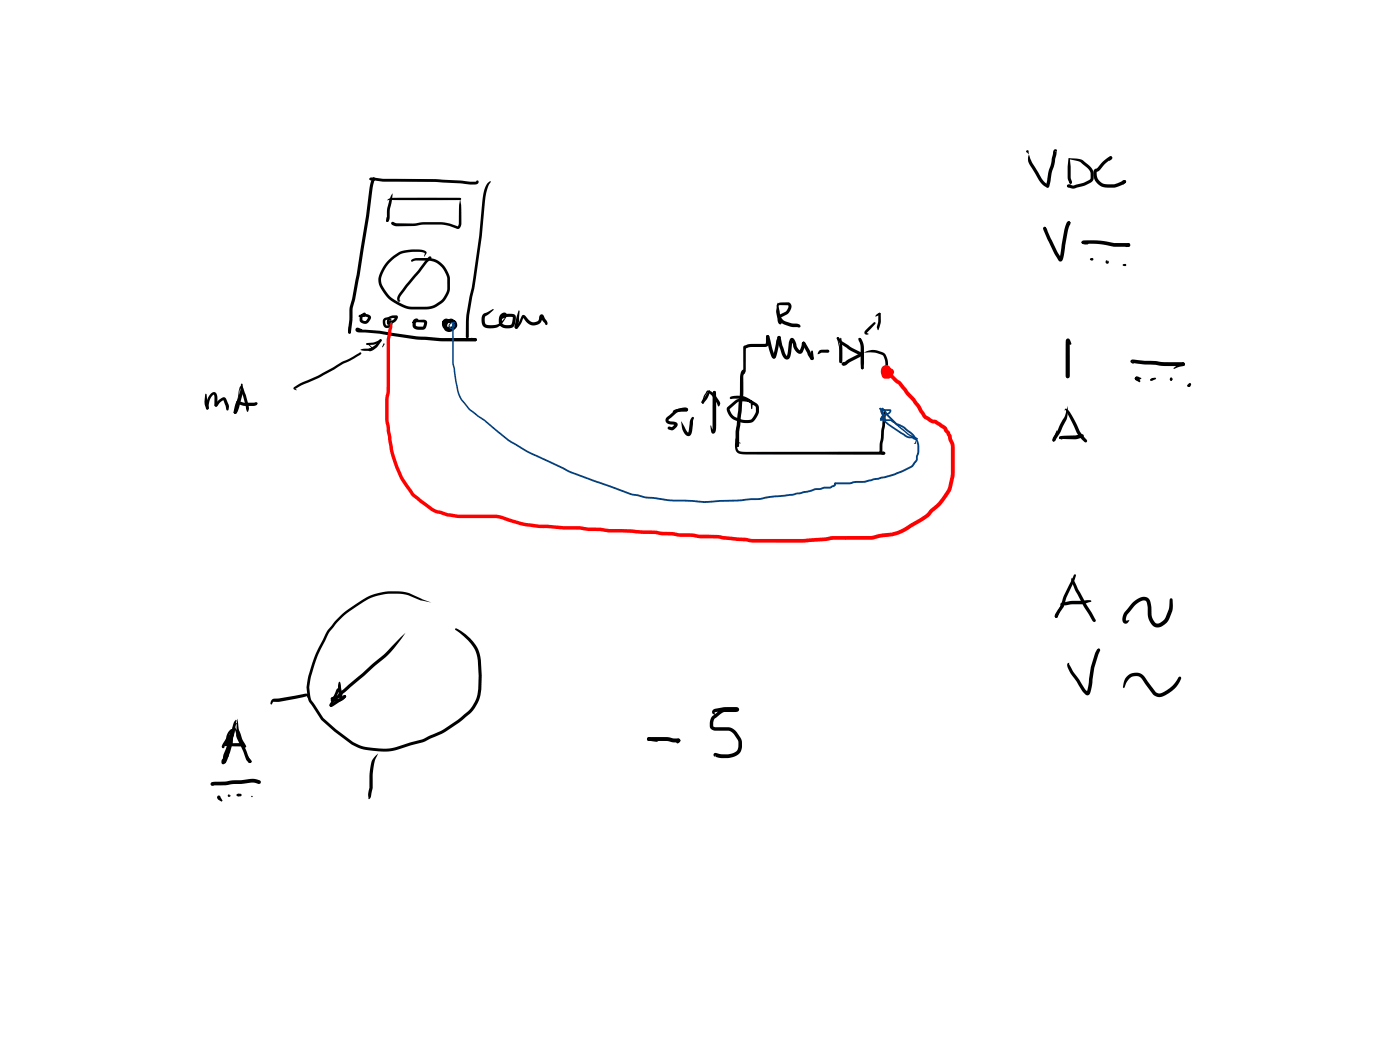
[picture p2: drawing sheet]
<svg xmlns="http://www.w3.org/2000/svg" width="285mm" height="214mm" viewBox="0 0 285 214" stroke-linecap="round" stroke-linejoin="round" font-family="sans-serif">
<g fill="#000">
<path d="M75.3 36.3h.4v.3h-.4zM75.4 36.2l.6-.1 2 .3 10.7 .1 7 .5h1.2l.1-.2a.38 .38 0 0 1 .5 .4 .38 .38 0 0 1-.5 .3l-1.3 .1-7-.6h-10.8l-2.4-.3-.3-.3zM76.1 36.1l.2 .2-.2 .5-.2-.5zM75.3 36.3l.2-.1 .8 .5-.2 .2-.7-.2-.2-.2zM76 36.2l.1-.1 .2 .2-.2 .3-.2-.2zM75.9 36.2l.3-.1 .1 .2-.4 2.1a298 298 0 0 1-3.6 22.5 9.1 9.1 0 0 0-.5 4.3l-.3 2.5-.3 .2h-.2l-.1-.7 .2-2.1a9.3 9.3 0 0 1 .6-4.3 295.9 295.9 0 0 0 3.5-22.5l.3-1.4zM79.9 39.3l-.1 1.6a11.6 11.6 0 0 0-.5 3.8l-.2 .3-.2 .2-.2-.2v-.2a10.7 10.7 0 0 1 1.2-5.5zM99.3 37.2l.5-.3 .1 .1-.4 .6-.4 1.1-.4 2.2a169.5 169.5 0 0 1-2.1 17.9l-.1 .3a33.8 33.8 0 0 0-1.1 9.7h-.5l-.1-.2a29.9 29.9 0 0 1 1.2-10 188.1 188.1 0 0 0 2.3-18.5 5.3 5.3 0 0 1 1-2.9zM78.7 44.2h.1l.2 .8-.2 .2-.2-.3zM78.8 40.8a1.7 1.7 0 0 1 1.5-.5h13.4l.2 .2-.2 .2zM79.2 52.9a6.2 6.2 0 0 1 5.5-2.1l1.3 .1 .7 .3 .2 .3-.5 .8 .1-.8a6.9 6.9 0 0 0-8.8 4.7l-.1 .7a6.4 6.4 0 0 0 4 4.8 5.6 5.6 0 0 0 3.7 .8h1.1a4.7 4.7 0 0 0 4.7-3.5v-2.4a4.4 4.4 0 0 0-3.7-3.5l-2.7-.1-1 .2a.87 .87 0 0 1 1.1-.7h2.6a4.9 4.9 0 0 1 4.2 4.1v2.3a5.1 5.1 0 0 1-5.2 4.1h-1.1a8.4 8.4 0 0 1-7.5-3.8 3.6 3.6 0 0 1 0-4.4zM79.7 45.2h.3l.8 .3h3.7a22.1 22.1 0 0 1 5.7-.2l1.4 .2 1.6 .6 .2-.5 .1-3.9 .2-1.2a18.7 18.7 0 0 1 .1 5.7l-.3 .3-.3 .1-1.9-.6-1.9-.3a20.7 20.7 0 0 0-5.5 .3h-3.5l-.6-.2-.2-.3z"/>
<path d="M49.1 78.2l.1-.1 .2 .1 .1 1.7-1.1 3.8a.46 .46 0 0 1-.3 .4 .46 .46 0 0 1-.5-.1l1.3-4.2zM59.8 78.9l1.4-.9 3.5-1.5 4.9-2.8 1.5-.6 1.9-1.2a.27 .27 0 0 1 .4-.2 .27 .27 0 0 1 0 .5l-8.5 4.8-3.5 1.4-1.3 .8-.1-.1 .4 .4-.6-.2zM71.2 66.4l.1 .1 .2 1.2-.3 .2-.3-.2 .1-1.2zM74.6 69.9l.5 .1 .7 .7v.3a2.08 2.08 0 0 1-2.4 .2l.5-.2 1.7-.1-.6-.7h-.4zM72.5 66.8a1.24 1.24 0 0 1 1.3 .3h-1l4.5 .2 7.5 1.2 5.2 .3h6.8l.3 .4-.3 .3h-7.2l-4.9-.4-7.4-1.2-4.3-.2a.54 .54 0 0 1-.5-.3 .54 .54 0 0 1 0-.6zM73.2 64.1a2.75 2.75 0 0 1 1.8-.1l.4 .3 .1 .3-.4 .9a1.09 1.09 0 0 1-1.7 .1 1.09 1.09 0 0 1 .3-1.7l.3-.2a.32 .32 0 0 1 .4 .1 .32 .32 0 0 1-.1 .4l-.2 .3v-.5l.2 .2-.5 .4v.6a.53 .53 0 0 0 .9-.1l.3-.5-.8-.1-1 .1-.2-.3zM74.6 69.9l1.4-.1 1.1-.5a.33 .33 0 0 1 .3-.2 .33 .33 0 0 1 .3 .2l-.5 .4-1.2 .5h-1.3zM75 71l.7-.3a3.9 3.9 0 0 0 1.6-1.5v.1v-.2h.3l.1 .4a4.3 4.3 0 0 1-1.8 1.8l-.2 .1a.42 .42 0 0 1-.5 .1 .42 .42 0 0 1-.2-.5zM78.1 64.9l.8-.3 .8 .2-.5 .1a.75 .75 0 0 0-.8 .5 .75 .75 0 0 0 .3 .9 .52 .52 0 0 0 .7-.4l.1-.4-.2-.1 .2-.2a.94 .94 0 0 1 .1 1.4 .94 .94 0 0 1-1.5-.2l-.2-.8zM78 65.2l1.5-.9 1.2-.1a.66 .66 0 0 1 .3 .6 .66 .66 0 0 1-.4 .6l-.5 .3a1.19 1.19 0 0 1-1.2 .4l-.1-.3a.61 .61 0 0 1 .6-.9l.3 .2-.4 .2v.5l-.2-.2 1-.5 .4-.6 .2 .3h-1l-1.7 .5zM87.3 52.3h.5v.4l-.8 .7-5.2 6.6-.5 1.1 .2 .2a.51 .51 0 0 1-.6-.2 .51 .51 0 0 1 0-.6l1.7-2.5zM84.2 65.1l.3-.2a.4 .4 0 0 1 .5-.1 .4 .4 0 0 1 .2 .5 .4 .4 0 0 1-.6 .2l-.3-.1 .4-.3v.2l.2 .2-.2 .1v.8h1.5l.2-.7-1.4-.1-1 .2-.1-.2a3.7 3.7 0 0 1 2.5-.5 .7 .7 0 0 1 .5 1.1l-.3 .7a1.16 1.16 0 0 1-1.3 .2 1.19 1.19 0 0 1-1.1-.4 1.19 1.19 0 0 1-.2-1.2z"/>
<path d="M90.3 65.2a1.11 1.11 0 0 1 1.1-.2 1.04 1.04 0 0 1 1.2 .4 1.04 1.04 0 0 1-.1 1.3l-.5 .4h-1.1a1.05 1.05 0 0 1-.9-.8 1.05 1.05 0 0 1 .5-1.1l1-.1a1.18 1.18 0 0 1 1.6 1.3 1.53 1.53 0 0 1-2.6 .7v-.6a1.12 1.12 0 0 1 .9-1.3l.4 .5-.2 .1-.2-.2-.3 .4v1l-.1-.1 .7 .1 .6-.5a.46 .46 0 0 0 .2-.5 .46 .46 0 0 0-.4-.3h-1.4a.52 .52 0 0 0 .2 .8h.9a.49 .49 0 0 0 .4-.5 .49 .49 0 0 0-.6-.4h-.3a.48 .48 0 0 0-.5-.1 .48 .48 0 0 0-.3 .5l-.1 .3a.68 .68 0 0 1-.1-1.1zM96 68.8l.9 .1 .2 .3-.1 .2h-.4zM98.3 64l2-1.1 .2 .1-1.7 1.4-.1 .8 .2 .8a2.81 2.81 0 0 0 4-1.9l-.4 .2-.2 .3-.1 1.3 .7 .3h.9l.3-.1 .1-.2 .2-1.4-1.3 .1-1.1 .4-.2-.2 .9-.8 1.5-.1a.81 .81 0 0 1 .8 .3 .81 .81 0 0 1 0 .9l-.3 1.2a2.13 2.13 0 0 1-2.9 0 1.81 1.81 0 0 1 .7-2.6 .62 .62 0 0 1 .7 .3 .62 .62 0 0 1-.3 .8 3.1 3.1 0 0 1-4.6 1.6l-.2-.8a2.04 2.04 0 0 1 .2-1.6zM106.3 64.2h.5l.7 .8a1.26 1.26 0 0 0 1.2 .6 1.26 1.26 0 0 0 1.1-.7 .56 .56 0 0 1 .2-.8 .56 .56 0 0 1 .7 .3l.7 1.1a.37 .37 0 0 1 0 .4 .37 .37 0 0 1-.3 .2l-1-1.5h.3a1.8 1.8 0 0 1-1.4 1.7 1.8 1.8 0 0 1-2-.9l-.5-.8 .1-.1-.9 2-.4 .4-.4-.1v-.4l.7-.6zM104.9 66.4h.4l.1 .2-.1 .2-.4 .1-.1-.3zM105.6 63.2l.2 .1-.1 2.1-.3 1.2-.3 .3-.3-.2v-.4zM144.3 79.6l.3-.2a3.9 3.9 0 0 1-1.2 2.5l-.1 .2a.32 .32 0 0 1-.4-.1 .32 .32 0 0 1 0-.4zM145.2 79.7h.5l.1 .5-.1 7.4a.51 .51 0 0 1-.4 .7 .51 .51 0 0 1-.5-.6l-.1-1.1 .6 1.2h-.3l.1-7.6zM151.4 70.5l1.4-.5h3.1l.1-1.5 .3-.3 .3 .3v1.1a.84 .84 0 0 1-.8 1l-3 .1-1.1 .2 .2-.1-.1 3.3a3.1 3.1 0 0 1-.2 1.9l-.2 .2-.2-.2zM151.2 76.1l.2-.2 .1 .2-.2 .1zM151.3 76l.4-.1-.3 .3zM151.1 75.4l.4-.2 .4 .4h-.4l-.2 1.2a19.4 19.4 0 0 1-.2 5.3l-.4 4.4a14.1 14.1 0 0 0-.2 4.2l-.4 .3-.2-.1-.1-.2a19.8 19.8 0 0 1 .3-5l.3-3.2a22.7 22.7 0 0 0 .3-5.4l.1-1.2z"/>
<path d="M156.1 68.3l.2-.1 .3 .3 1.1 3.9-.1-.1 .3 .4-.1 .2a.64 .64 0 0 1-.9-.6l-.9-3.8zM158.4 68.5l.2-.1a.69 .69 0 0 1 .1 1.1l-.6 2.8-.2 .5-.3 .2-.4-.3 .2-.3 .6-3zM158.3 61.6l.6 3.9 .2 .3a.44 .44 0 0 1-.6 .1 .44 .44 0 0 1-.2-.5l-.2-1.4a4.6 4.6 0 0 1 .2-2.4zM158.3 61.8l.6-.2h1.6a.98 .98 0 0 1 .4 1.6l-.5 .7-1.4 .7 .8 .8 1.5 .5 1.2 .1 .5 .4a.65 .65 0 0 1-.8 .2h-1.1l-1.4-.5a1.5 1.5 0 0 1-1.2-1.9l1.6-.8 .4-.8v-.5h-1.7l-.3 .2 .5 2.6a.83 .83 0 0 1-.1 1.1l-.3-.2 .1-.8-.6-2.7zM158.7 65.5l.3 .1 .1 .2-.1 .2h-.3l-.1-.2zM158.4 68.5l.2-.1 .3 .2 .4 1.6 .9 2.3 .4-2.9a.62 .62 0 0 1 .4-.7 .62 .62 0 0 1 .7 .2l.6 1.6 .5 .7 .4-1.1a.5 .5 0 0 1 .6-.6l.1 .6a2.03 2.03 0 0 1-.8 1.7 1.68 1.68 0 0 1-1.6-1.7l-.4-.9h.3l-.3 2.1a1.48 1.48 0 0 1-.8 1.7l-.7-.3-.5-.8-.5-1.7-.3-1.6zM163.5 69.6l.4 .1 .1 .2-.2 .3-.4-.1-.1-.2zM163.4 69.7l.3-.1 .3 .2 1.6 3v.4l-.3 .1-.3-.1-.5-.9-1.2-2.2zM165.2 71.5l.1-.2 .2 .2 .2 1.5-.1 .2-.3 .1-.2-.1-.1-.2zM166.8 71.4l.4-.2h1.4l.3 .3-.3 .3h-1.3l-.8 .3zM170.4 68.7h.4l.6 .8 2 1.3 2.3 1.1v.4h-.6l-2.3-1.1-1.9-1.4-.5-.9zM170.4 68.7h.4l.1 .2-.2 .2 .6 2.5 .2 2-.3 .3-.3-.3a8.6 8.6 0 0 0-.6-4.7z"/>
<path d="M171.1 68.9l.1-.1a13.2 13.2 0 0 1 .2 5.1h-.4l-.1-.5v-2.5zM171.5 73.9l.2-.1 .2 .2v.3l-.2 .1-.3-.2zM171.5 73.9l.4-.2 .2 .1-.4 .6-.3-.3zM174.8 68.9l.2-.1 .2 .1-.2 .7zM174.9 68.8l.3 .1-.1 .3-.3-.1zM174.9 68.9v-.1a.67 .67 0 0 1 .7 .7l.3 1.2v3.2v1l-.3 .3-.3-.3-.1-4.4zM175.2 71.9l.2-.1 .3 .1v.4l-.2 .1-.3-.1zM171.5 73.9h.3l1-.8 2.4-1.2v.1l.3-.2 .2 .1 .1 .2-.2 .3-2.5 1.3-1 .7a.44 .44 0 0 1-.5 0 .44 .44 0 0 1-.1-.5zM175.9 71.8a4 4 0 0 1 4.1 .1 3.7 3.7 0 0 1 .8 3.3v1.3h-.5l-.1-2.8-.5-1.4-1.7-.5zM176.8 66.6l1.1-1 .3 .1v.3l-1.7 1.7 .3 .3-.1 .1a.49 .49 0 0 1-.6-.1 .49 .49 0 0 1 .1-.7zM178.4 64.1l.6-.4h.2a.62 .62 0 0 1-.7 .7l-.3 .1zM178.9 63.7h.3l.1 .3a5.1 5.1 0 0 1-.2 2.7l-.2 .5-.2-.1a1.8 1.8 0 0 1 .1-1.6z"/>
<path d="M42.9 80.2a.75 .75 0 0 1 1-.3 .75 .75 0 0 1 .4 .9v1.7l-.3 .3-.3-.3-.1-2.2a2.48 2.48 0 0 0-1.1 2.6l-.1 .4h-.4l-.1-.7 .2-1zM41.8 80.3l.1-.2 .2 .2 .1 1.8 .3 .8-.1 .4-.2 .1-.2-.1-.3-1.1zM42 82.9l.3-.1-.1 .3 .1-.3 .2 .3-.1 .2-.3 .1 .1-.3-.1 .3-.2-.3zM44.4 81.6l1-.7h.4l.2 .3a3 3 0 0 1 .5 2.1v.2h-.4l-.6-2.1h.1l-.7 .4-.7 .9h-.4v-.4zM48.9 78.7a.46 .46 0 0 1 .7 .4l1 3.4a1.44 1.44 0 0 1-.1 1.3h-.2l-.2-.5-1.1-4.3h.1l-.3 .7-.6 3.2v1.1l-.3 .2-.3-.2 .2-1.2 .5-1.5 .3-1.7zM48.1 81.8l.4-.1a6.2 6.2 0 0 0 3.2 .3 .54 .54 0 0 1 .8 .2l-.2 .3-.7 .2a4.5 4.5 0 0 1-3.4-.7zM48.1 81.8l.2-.1 .3 .3zM137.1 83.6l.8-.3 1.7-.1-.1 .1 .3-.2 .2 .1 .1 .4a1.38 1.38 0 0 1-1.4 .2l-1.5 .2-.2-.2zM137 83.8l.2-.1 .4 .4-.5-.1zM138.7 85.8l1.1 1.9 .4 .4 .3-2.4 .3-.6 .3-.2a.57 .57 0 0 1 0 .8l-.2 2a.87 .87 0 0 1-1 1 3.2 3.2 0 0 1-1.2-2.9zM135.7 85l1.4-1.2a3.3 3.3 0 0 1 2.9-.7l.1 .3-.1 .3h-.4l-.1-.3 .1 .2-1.6 .3-1.9 1.6 .2 .2 .9 .1a.65 .65 0 0 1 .7 .4 .65 .65 0 0 1-.2 .8l-.8 .6-.8-.1-.2-.3 .1-.3 .2-.1 .6 .2 .6-.6v.1l-.8-.1a.89 .89 0 0 1-.9-.4 .89 .89 0 0 1 0-1zM143.9 79.6l.3-.1 .4 .1 1 .8 1 1.6-.3 .8-1.2-2.1-1-.8-.5 .8-.3 1.3-.2 .2-.2-.1v-.2l.4-1.3z"/>
<path d="M142.9 81.7h.4v.4h-.3zM145.2 79.7l.2-.1a.86 .86 0 0 1 .2 1.1l-.2 .7-.3-1.5zM149.8 89.3h.1l.5 1.4-.3 .3-.2-.1-.2-.4zM149.8 90l.4-.1 .6 .3h-.7a1.75 1.75 0 0 0 .4 1.6l1.5 .2h28l.3 .3-.3 .3-28-.1a2.88 2.88 0 0 1-1.8-.3 1.89 1.89 0 0 1-.4-2.2zM148.7 80.8a4.9 4.9 0 0 1 3.7 .3l1.9 1.3 .2 .4v1a2.61 2.61 0 0 1-2.1 2.3 4.3 4.3 0 0 1-4.2-2.1 .91 .91 0 0 1 0-1.2l1.4-1.2a3.4 3.4 0 0 1 3.6 .2v1.4l-.1 .1-.3-1.3a4.3 4.3 0 0 0-2.6-.2l-1.7 1.5 .5 .9a4.4 4.4 0 0 0 3.8 1.3 2.53 2.53 0 0 0 1.1-1.7l-.1-1.1-1.8-1.1a4.4 4.4 0 0 0-3.1-.4l-.3-.2zM179.4 92a.53 .53 0 0 1 .9 .3 .53 .53 0 0 1-.9 .2zM179.9 83.8h.6l-.8 6.5-.1 1.7a.36 .36 0 0 1-.3 .3 .36 .36 0 0 1-.4-.2z"/>
<circle cx="78.9" cy="45" r=".22"/>
<circle cx="96.8" cy="69.2" r=".33"/>
<circle cx="156.3" cy="68.5" r=".32"/>
<circle cx="158.6" cy="68.7" r=".32"/>
<circle cx="175.6" cy="74.9" r=".29"/>
<circle cx="47.9" cy="84" r=".31"/>
<circle cx="150.1" cy="90.7" r=".34"/>
</g>
<g fill="#000">
<path d="M78.2 69.9l.1 .1-.1 .2-.1-.2z" fill-rule="evenodd"/>
<path d="M78.1 69.9l.2 .2-.4 .6-.1-.1z" fill-rule="evenodd"/>
</g>
<g fill="#f00">
<path d="M79.6 65.6h.1l.2 .7-.2 .9a18 18 0 0 0-.3 5.8v6.8l-.3 1.4v4.2l.6 3.5a19.4 19.4 0 0 0 1.6 6.5 13.7 13.7 0 0 0 2.5 4.3l.5 .7 1.6 1.4 2.2 1.6 1.4 .5a16.9 16.9 0 0 0 6.6 .9h5.3l5.8 1.7 2.6 .3 5.4 .3a17.4 17.4 0 0 1 4.8 .3h2.3l1.7 .3 9.4 .3 5.4 .6a11.2 11.2 0 0 1 3.6 .3h3.8l1.2 .2 4.8 .4a8.7 8.7 0 0 0 3.3 .2 83.9 83.9 0 0 0 12.9-.4l1.3-.2h7.7l2.2-.5 1.9-.2 2.1-.7 3.2-1.9a5.3 5.3 0 0 0 2.5-2l.3-.3a11.3 11.3 0 0 0 3.2-3.7l.2-.6a13.2 13.2 0 0 0 .6-5.3v-3.2l-.6-1.8-.9-1.5-1.8-1.2a4.5 4.5 0 0 1-2.5-1.4l-1.1-1.8-1.1-1.5-1-1.1-1.7-2.1-.7-.5-2-2.1a.46 .46 0 0 1 .1-.5 .46 .46 0 0 1 .5-.2l.1 .5 2.7 2.4 1.5 2 1.3 1.3 2.2 3.4 .7 .4a1.9 1.9 0 0 0 1.3 .5l2.1 1.5 1 1.6 .2 .8 .3 .7a40.9 40.9 0 0 1 0 7.4l-.3 1.6a12.2 12.2 0 0 1-2.6 4l-1.7 1.5a6.1 6.1 0 0 1-2.4 1.9l-3.3 1.9-2.3 .8-1.9 .2-2.3 .5h-7.7l-1.1 .2a87.7 87.7 0 0 1-13.1 .4 10.1 10.1 0 0 1-3.6-.3l-4.6-.3-1.1-.2-4.1-.1a10.8 10.8 0 0 0-3.8-.3l-5-.6-9.4-.3-1.6-.3h-2.5l-1.7-.3h-3.3l-5.1-.3-3.6-.5-4.6-1.4-3.7-.1a25.6 25.6 0 0 1-5.8-.2l-1.1-.2-2.9-.9-4.1-3.1-2.4-3.5-1-2.2a41.5 41.5 0 0 1-2-9.2l-.1-4.8 .3-1.6v-7.6a17.2 17.2 0 0 1 .6-5.7z"/>
<path d="M179.6 74.7a1 1 0 0 1 1.7 .5l.1 .3a.91 .91 0 0 1-.7 1.2 .91 .91 0 0 1-1-.9 .92 .92 0 0 1 .6-1.4 .92 .92 0 0 1 1 1.1l-.4 .4a.61 .61 0 0 1-.6-.9l.2-.1 .4 .3-.2 .1-.2-.2-.2 .1a.71 .71 0 0 0 .3 .8l.2-.1-.1-.6a.39 .39 0 0 0-.6-.2 .39 .39 0 0 0-.1 .6l.2 .7h.7l.5-.6-.5-.1-.1-.2 .2-.3a.71 .71 0 0 1 .9 .1 .71 .71 0 0 1-.1 1l-.7 .7-.9 .1a1.59 1.59 0 0 1-.6-2.4z"/>
</g>
<g fill="#004080">
<path d="M92.2 65.7l.3-.2 .1 .2-.1 .1z"/>
<path d="M91.5 65.9l.6-.4 .5 .2-.6 .1a.45 .45 0 0 0-.4 .6 .45 .45 0 0 0 .7 .2l.1-.5v7.6l.6 3.9a7.5 7.5 0 0 0 1.6 4.3l1.1 1.4 3.5 2.5a35.4 35.4 0 0 0 8.1 5.9l9.2 4.4 12 4.3 1.3 .2a10.8 10.8 0 0 0 3.8 .7l2.9 .4 4.8 .1 1.9 .2 7.7-.3 3.8-.3 2.6-.5 4.1-.4 3.2-.6 1.3-.5h1l.8-.3h1.3l.9-.6 .3 .2-.3 .4-.9 .4h-1.2l-.8 .3h-1l-1.3 .4-3.3 .7-4.1 .4-2.8 .5-11.3 .6-1.9-.2-4.8-.1-3.5-.5a8.8 8.8 0 0 1-3.3-.6l-1.3-.2-12-4.4-9.3-4.4a35.4 35.4 0 0 1-8.1-5.9l-3.6-2.7-1.6-1.9-.6-1.3-1.1-6.3v-7.8a.31 .31 0 0 1 .4-.2 .31 .31 0 0 1 .1 .5 .64 .64 0 0 1-.9 .5 .64 .64 0 0 1-.2-1z"/>
<path d="M169.8 98.4l.2-.2 .2 .2v.3l-.2 .2-.2-.2z"/>
<path d="M170 98.2h3.1a6.8 6.8 0 0 1 3-.3l4-.9 3.4-1.2 2.1-1 .8-1.1 .4-1.7v-1.4l-.3-.8-1-1.4-1.6-1.2-1.3-.6-.2-.2 .2-.2 .5 .1 1.1 .6 1.8 1.5 .8 1.1a4.2 4.2 0 0 1 .2 3.2l-.1 .1a1.74 1.74 0 0 1-.6 1.6l-.6 .8-3.5 1.6-5.2 1.2a6.7 6.7 0 0 1-3 .3l-.9 .3h-3.1l-.2-.2z"/>
<path d="M179.7 83l3 3.3 .1 .1-.2 .2-2.1-2-1-1.3z"/>
<path d="M179.7 83l.2 .2 .2 2.2 .2 .1-.1 .2-.4-.2-.2-.9a1.94 1.94 0 0 1 .1-1.6z"/>
<path d="M179.1 83l.4 .2 .1 .7 .6 1.2a.37 .37 0 0 1-.1 .6l-.8-1.7v-.6l-.3-.2z"/>
<path d="M179 83.2l.2-.2 .2 .2-.2 .2z"/>
<path d="M179 83.2l.2-.2 .9 .3h1.1a.53 .53 0 0 1 .3 .6 .53 .53 0 0 1-.5 .4l-1.2 .6-.4 .8a.93 .93 0 0 1 .6-1.3l.8-.4 .4-.3-1.4-.1-.6-.2z"/>
<path d="M179.2 85.3l.2-.2 .1 .2v.2l-.1 .2-.2-.2z"/>
<path d="M179.2 85.3l.3-.2 5.2 3.6 1.1 .2 1.1 .4-.2 .2h-.6l-.4-.3-1.2-.2-3.8-2.5z"/>
<path d="M179.7 84.8l.6 .6h1.1l1 .6 2.7 2.4 1.7 .8 .1 .1-.3 .2a15.7 15.7 0 0 1-4.4-3.2l-.9-.6-1.2-.1-.6-.6z"/>
<path d="M179.7 84.8l.3 .6-.5-.4z"/>
<path d="M186.4 89.6l.1 .6-.1 .2-.2-.2z"/>
<path d="M186.1 90.3l.3-.2 .1 .1v.2z"/>
</g>
<g fill="#000">
<path d="M209 30.6h.2l.3 .1v.7l-.6-.4zM209.5 31.4l.7 1.7 1.9 3.2 .6 .8 .7 .5 .2 .3a.6 .6 0 0 1-1 0l-1-1.1-1.4-2.5a2.58 2.58 0 0 1-.7-2.9zM214.6 30.5a.3 .3 0 0 1 .5-.1 .3 .3 0 0 1-.1 .5l-.1-.1 .3 .2-.1 .5-.4 2-.6 1.8-.2 1.3a1.89 1.89 0 0 1-.6 1.6l-.2-.1-.1-.3 .5-2.9 .5-1.6 .4-2.5zM217.3 37.7l.7-.1 .1 .1-.6 .5-.3-.3zM217.6 32.2l1.5 .1a2.27 2.27 0 0 1 1.8 .7l1.1 .9 .6 1 .1 1.5-.5 .7a6.9 6.9 0 0 1-2.9 1.1l-1 .2-.8-.2-.3-.3 .1-.2 .3-.1 .9 .2 .4-.1a7.6 7.6 0 0 0 2.8-1l.4-.4-.1-1.3-.4-.6-1.1-.9a2 2 0 0 0-1.5-.8l-1.3-.3zM217.6 36.3l.6 .7-.1 .3h-.3zM217.7 32.2l.1 .1 .2 1.5v2.4l.2 .7a.28 .28 0 0 1-.1 .4 .28 .28 0 0 1-.4-.2 3.4 3.4 0 0 1-.3-2.3l.1-2.5zM217.8 37h.4v.3l-.3 .1-.2-.2zM225.9 31.9h.4l.2 .2-.2 .4-.4 .2-.2-.1zM225.9 31.9h.4l.2 .2-.1 .3h-.4l-.2-.3zM222.9 34.5l.4-.2a7.9 7.9 0 0 1 2.8-2.5l.3 .1v.5l-1.4 .9-1.2 1.5-.5 .1a2.11 2.11 0 0 0 1.8 2.6h1.9l1.6-.8a.43 .43 0 0 1 .7 .3l-.1 .2-.5 .3a5.2 5.2 0 0 1-4 .6 2.64 2.64 0 0 1-1.8-3.6zM228.7 36.8l.3-.1 .2 .1v.4h-.5z"/>
<path d="M228.8 36.8l.2-.1 .3 .3-.7 .6-.1-.2zM212.6 46.2l.3 .1 .1 .2-.1 .2h-.4l-.1-.2zM212.5 46.3l.2-.1 .2 .1 2.4 5 .8 1.4-.4-.1 1-5.8 .5-1.5 .4-.3 .3 .1v.3l-.5 1.5-.6 3.6a4.6 4.6 0 0 1-.6 2.6l-.3 .2-.3-.2-.9-1.5-2.2-4.6zM212.5 46.3a.37 .37 0 0 1 .6 .3l.2 .3-.8-.3zM217.4 45.1h.4l.1 .3v.2h-.4l-.2-.2zM217.4 45.2l.2-.1 .3 .1-.1 .6a.29 .29 0 0 1-.4-.3zM220.3 49.1l.3-.1a26.2 26.2 0 0 1 6.7 .5h2.5l.3 .4-.1 .2-.4 .1h.1a11.4 11.4 0 0 1-4-.2 19.6 19.6 0 0 0-5.1-.4l-.3-.1-.1-.2zM220.3 49.1h.2l1.2 .5a1.17 1.17 0 0 1-1.4-.1zM225.2 53.1l.1-.1 .2 .2v-.2l.2 .1v.5l-.3 .1-.2-.1zM229.1 49.8l.7-.3 .2 .1 .1 .3-.1 .3-.6 .1-.2-.1zM217.2 69a.53 .53 0 0 1 .8 .5l.2 .5-.2 .2-.7-.7 .3 .1 .2-.2v7.2l-.1 .3-.3 .1-.3-.1-.1-.3v-6.9zM230.3 73.3l.4-.1 2.4 .3h2.3a22.6 22.6 0 0 0 5.6 .3l.3 .4-.2 .2-.4 .1h.1a74.4 74.4 0 0 1-9.9-.6h-.4l.1-.3 .2 .5-.6-.3z"/>
<path d="M231.1 76.8a1.05 1.05 0 0 1 1.3 .3 1.05 1.05 0 0 1-1.3 .2l-.1-.2zM231.1 76.8l.3-.1 .3 .1 .5 .8-.3 .2-.8-.5-.1-.2zM239 74.9l1.7-1h.4l.1 .3-.3 .3-1.9 .6zM215.1 87.7h.2l-.5 2-.2 .2-.2-.1-.1-.3zM215.7 89h.3v.3h-.3zM215.7 88.9l.5-.2a10.2 10.2 0 0 0 3.9-.3l.5 .1 .1 .3-.1 .2-1.5 .4h-3.2l-.3-.3zM215.7 89h.3l.4 .3-.2 .2-.4-.2zM216.9 83.2l.2 .2-.3 .1zM216.9 83.3l.1-.1 .3 .1a22.3 22.3 0 0 1 2.8 4.8l1.2 1.5v.4l-.3 .1a6.6 6.6 0 0 1-2.4-3.5zM217.4 82.6v1.7l-.3 1.2-1.2 2.6-1 1.6-.3 .2-.3-.3v-.3l2.5-4.4zM218.2 117.7l.6 .7 2.4 4.7 1.8 3v.5l-.2 .1-.4-.3-1.8-3-1.7-3.2-.7-1.9zM218.6 117.1l.3-.2 .2 .2-.3 .9-1.8 4.1a6.9 6.9 0 0 1-1.6 3.2l-.1 .4-.2 .1a.47 .47 0 0 1-.3-.8l.5-.8a6.4 6.4 0 0 0 1.3-2.9z"/>
<path d="M69.1 138.8l.2 .4 .4 2v.9l-.3 .3-.3-.3v-.8a2.95 2.95 0 0 1 0-2.5zM67.4 142.1l1.3-.5 .6-.8 6.3-5.5a36.7 36.7 0 0 0 6-5.6l1-.9a23.5 23.5 0 0 1-6.5 7l-6.4 5.5-.8 .9-1.2 .4-.3-.1zM68.6 126.1a23.5 23.5 0 0 1 6.7-4.8 12.6 12.6 0 0 1 8.3-.4l4.2 1.8a12.3 12.3 0 0 1-4.6-1.5 11.9 11.9 0 0 0-9.2 1.4 20.4 20.4 0 0 0-5.4 4.2l-.3 .4a9 9 0 0 0-2.1 3.3 27.3 27.3 0 0 0-3.2 9.5l.1 1.2a3.1 3.1 0 0 0 1 2.3l1.7 2.7 2.6 2.3 3.5 2.6a9.8 9.8 0 0 0 5.3 1.3 8.8 8.8 0 0 0 4.2-.5l4.6-1.4 2.3-1a17.6 17.6 0 0 0 4.9-2.9l.7-.6a7.7 7.7 0 0 0 3.3-4.6 25.9 25.9 0 0 0-.2-8.2 9.6 9.6 0 0 0-4.3-4.9l-.1-.2 .2-.2a8.3 8.3 0 0 1 5.1 6.5 19.5 19.5 0 0 1-.2 7.8 8.4 8.4 0 0 1-3.4 4.3l-.7 .6a18.2 18.2 0 0 1-5.1 2.9l-2.3 1.1-4.6 1.3a14 14 0 0 1-9.8-.7l-3.7-2.8-2.6-2.3-1.9-2.8a3.5 3.5 0 0 1-1-2.5 12.1 12.1 0 0 1 1-6.2l.7-2.1 1.4-2.7a15.3 15.3 0 0 1 2.9-4.2zM216.3 122.6l.2 .1-1.1 2.9-.3 .2-.2-.1-.1-.2zM214.8 125.3h.4l.1 .4h-.4zM216 122.8l2-.4 2.4-.1a2.42 2.42 0 0 1 1.8 .1l-.1 .2a7.8 7.8 0 0 1-4 .5l-1.8 .2v-.2l.3 .5h-.1l-.6-.4zM217.4 135.1l.3-.1-.1 .2 .9 1.5 1.2 1.7 1.2 1.9 .6 .6h-.2l.4-1.9a16.8 16.8 0 0 1 1.7-6.8l.3-.2 .2 .1 .1 .4a17.3 17.3 0 0 0-1.6 6.6v.3a3.1 3.1 0 0 1-.7 2.1 1.15 1.15 0 0 1-1.3-.8l-1.2-2a7.2 7.2 0 0 1-1.9-3.4zM229.6 137.6a2.4 2.4 0 0 1 3.7 .6l2.1 2.8 .6 .2a3.4 3.4 0 0 0 2.2-1.1l1.1-1.1 .6-1.1 .3-.2 .3 .3a6.1 6.1 0 0 1-4.6 3.9l-1.1-.5-2.1-2.8a1.87 1.87 0 0 0-1.8-.9 1.87 1.87 0 0 0-1.6 1.3l-.5 1.1-.2-.2 .2-1.1 .3-.7zM230.6 122.7a2.87 2.87 0 0 1 2.9-1.1l.2 .1a3 3 0 0 1 .7 2.8 2.94 2.94 0 0 0 .8 2.3l.3 .2 .5-.1 1.1-.8 .9-2.1 .1-1.9 .3-.3 .3 .1a2.67 2.67 0 0 1 .1 1.9l-.7 2.2a3.3 3.3 0 0 1-2.2 1.7 1.75 1.75 0 0 1-1.9-1.3 6 6 0 0 1-.3-2.9l-.2-.7a.81 .81 0 0 0-1.4-.3l-1 .7-1.6 2-.3 1.2 .8-.2a.73 .73 0 0 1-.6 .8 .73 .73 0 0 1-.8-.5l-.1-.7 .3-.9zM43 159.4l.5-.2 2.3-.1 5.6-.5 1.5 .3 .2 .3-.1 .3-.3 .1-1.3-.3-5.5 .6h-2.5l.1-.1-.3 .2-.3-.4zM43 159.4l.2-.1 .3 .3a.26 .26 0 0 1 0 .4 .26 .26 0 0 1-.4-.1l-.2-.2zM46.2 150.1l.2 .1-.1 1.5-.3 .2-.2-.1-.1-.2z"/>
<path d="M45.9 151.3l.1-.1 3.2 .1 .4 .3-.4 .4a4.5 4.5 0 0 1-3.3-.6zM46.9 148.6l.3-.1 .2 .2-.2 .2-.4-.2zM47 148.7l.2-.2h.1l.1 .5-.5 2.5-.3 2.2-.6 1.6-.3 .2-.2-.1-.1-.3 .6-1.5 .3-2.2zM47.8 148.1a5.9 5.9 0 0 1-.8 3.2l-1.2 4-.4 .3a.72 .72 0 0 1-.2-.9l.2-.3 .1-.8 .7-1.7 .4-1.4zM46.7 148.8l.5-.3 .6-.1-.5 .3a3.5 3.5 0 0 0-.9 2.1l-.6 1.1a.45 .45 0 0 1-.6 .4l.1-.7 .6-1.1 .3-1zM47.7 148.1l.8 1 2.2 5.3 .5 .6a.55 .55 0 0 1-.6 .3 .55 .55 0 0 1-.4-.5l-2-4.5zM48 146.6l.2 .1-.5 2.5-1.2 1.8a.87 .87 0 0 1-.5 .9l-.3-.3 .2-.9 1.2-1.6 .4-1.8zM48.3 146.4l.4 2.3 .6 1.8 .8 1.6-.3 .2-.3-.3a7.1 7.1 0 0 1-1.3-3.1zM47.7 147.5l.7-.2-.6 .7-.4 3.4-.8 2.3a.4 .4 0 0 1-.2 .5 .4 .4 0 0 1-.5-.2 .4 .4 0 0 1 .2-.5l.1 .3-.1-.1-.1 .1v-.1l.9-2.4 .5-3.1zM50.1 153.8l.3 .1 .7 .9v.5h-.4l-.6-1.1zM55.3 142.5l.5-.3h1l5.3-1a.52 .52 0 0 1 .7 .2 .52 .52 0 0 1-.1 .7l-.2-.4-.8 .3-4.8 .9h-1.2l-.5 .6a.79 .79 0 0 1 .1-1zM67.2 143.4l2.4-1.5a.64 .64 0 0 1 .8-.3l.1 .2a2.45 2.45 0 0 1-1.4 1.1l-1.5 1h-.3l-.2-.3z"/>
<path d="M67.5 142l.9-.4 .3 .2-.3 .4-.7 .4-.3-.1-.1-.2zM68.7 140.2a.61 .61 0 0 1 .6 .2 .61 .61 0 0 1 0 .7l.3 1-.2 .2a1.74 1.74 0 0 1-.5-1.5l-.1-.3 .2 .1-.2 .6-1.1 2.4-.1-.2v.4h-.4l-.1-.4zM69.2 141.9l.3-.1 .2 .3-.1 .2h-.3l-.2-.2zM67.4 142.3l1.7-.1 1.1-.7 .3 .3a2.05 2.05 0 0 1-1.6 1.1h-1.2l-.3-.1zM76.5 153.9l.5-.5-.7 1.5-.4 3a11.1 11.1 0 0 1-.4 4.3l-.1 .2a.24 .24 0 0 1-.3 .3 .24 .24 0 0 1-.1-.4v-.8l.2-1.1a12.7 12.7 0 0 1 .7-5.9zM131.8 150.3l.3-.2 .3 .1v.4l-.3-.1 .3 .1-.3 .2-.3-.1v-.4l.3 .2zM131.8 150.2l.5-.1h3.5l1.3 .2 1 .1 .3 .1 .1 .3-.1 .2a4.5 4.5 0 0 1-2.6-.1l-3.7-.1-.3-.1-.1-.2zM131.8 150.2a1.96 1.96 0 0 1 1.8 .6l.4 .3-1.2-.2a1.06 1.06 0 0 1-1.1-.4zM137.9 150.4l.5 .1 .1 .4a.61 .61 0 0 1-.7 .4l-.1-.3zM145.2 144.5l.4-.2 1.7-.3h2.6a.52 .52 0 0 1 .6 .5 .52 .52 0 0 1-.7 .5h-2.4l-1.6 1.1a1.21 1.21 0 0 0-.6 1.4v.4l.4 .2h2.8l1 .4 .7 .7 .8 1.2 .2 1.6a2.21 2.21 0 0 1-1.9 2.2l-2.2 .2-1.4-.3 .1-.2a.27 .27 0 0 1-.5 0 .27 .27 0 0 1 .1-.4l.3-.2 1.4 .3 2-.2a1.49 1.49 0 0 0 1.3-1.4l-.1-1.3-1.2-1.6-.7-.3h-2.4a1.19 1.19 0 0 1-1.4-1.6l.5-1.3 1.9-1.4 .5-.2 2.5-.1-.1 .3 .1 .2h-2.3l-1.9 .3-.2 .2 .2 .3-.4-.1-.3-.2v-.3zM44.3 162.1l.3-.1 .2 .1 .5 .9-.2 .2-.8-.5-.1-.4zM46.4 161.9l.2-.2 .2 .3-.1-.1 .3 .1-.1 .1a.28 .28 0 0 1-.3 .1 .28 .28 0 0 1-.2-.3z"/>
<circle cx="220.5" cy="49.3" r=".31"/>
<circle cx="229.8" cy="49.9" r=".36"/>
<circle cx="240.9" cy="74.2" r=".38"/>
<circle cx="45.7" cy="155" r=".33"/>
<circle cx="50.9" cy="155" r=".33"/>
</g>
<g fill="#000">
<path d="M222.1 52.6l.2 .2-.2 .2-.2-.2z" fill-rule="evenodd"/>
<path d="M222.1 52.6l.3 .1-.1 .3h-.2z" fill-rule="evenodd"/>
<path d="M222.1 52.6h.5a.3 .3 0 0 1-.2 .4 .3 .3 0 0 1-.4-.1z" fill-rule="evenodd"/>
<path d="M228.5 54l.3-.2 .2 .2-.2 .1z" fill-rule="evenodd"/>
<path d="M228.6 54l.5-.3 .2 .3-.2 .2z" fill-rule="evenodd"/>
<path d="M234.3 77.2l.3-.2 .3 .2-.5 .3z" fill-rule="evenodd"/>
<path d="M234.6 77l.6-.1 .2 .2-.8 .3-.2-.2z" fill-rule="evenodd"/>
<path d="M238.2 77.1h.5l-.1 .3h-.4z" fill-rule="evenodd"/>
<path d="M238.2 77h.4l.1 .2-.1 .3h-.3z" fill-rule="evenodd"/>
<path d="M242 78.1l.2-.1 .3 .2-.2 .4-.2 .2-.3-.3z" fill-rule="evenodd"/>
<path d="M242 78.3h.3v.4l-.3 .1z" fill-rule="evenodd"/>
<path d="M48.4 161.6l.3 .1v.4h-.3z" fill-rule="evenodd"/>
<path d="M48.3 161.7l.6-.1 .3 .3-.3 .2h-.4l-.3-.2z" fill-rule="evenodd"/>
<path d="M51.3 162l.1 .2-.1 .1-.1-.1z" fill-rule="evenodd"/>
<path d="M51.3 162l.2 .2-.2 .2-.1-.2z" fill-rule="evenodd"/>
<circle cx="234.4" cy="77.4" r=".2"/>
<circle cx="238.4" cy="77.1" r=".22"/>
<circle cx="242" cy="78.5" r=".26"/>
<circle cx="48.4" cy="161.9" r=".22"/>
</g>
</svg>
